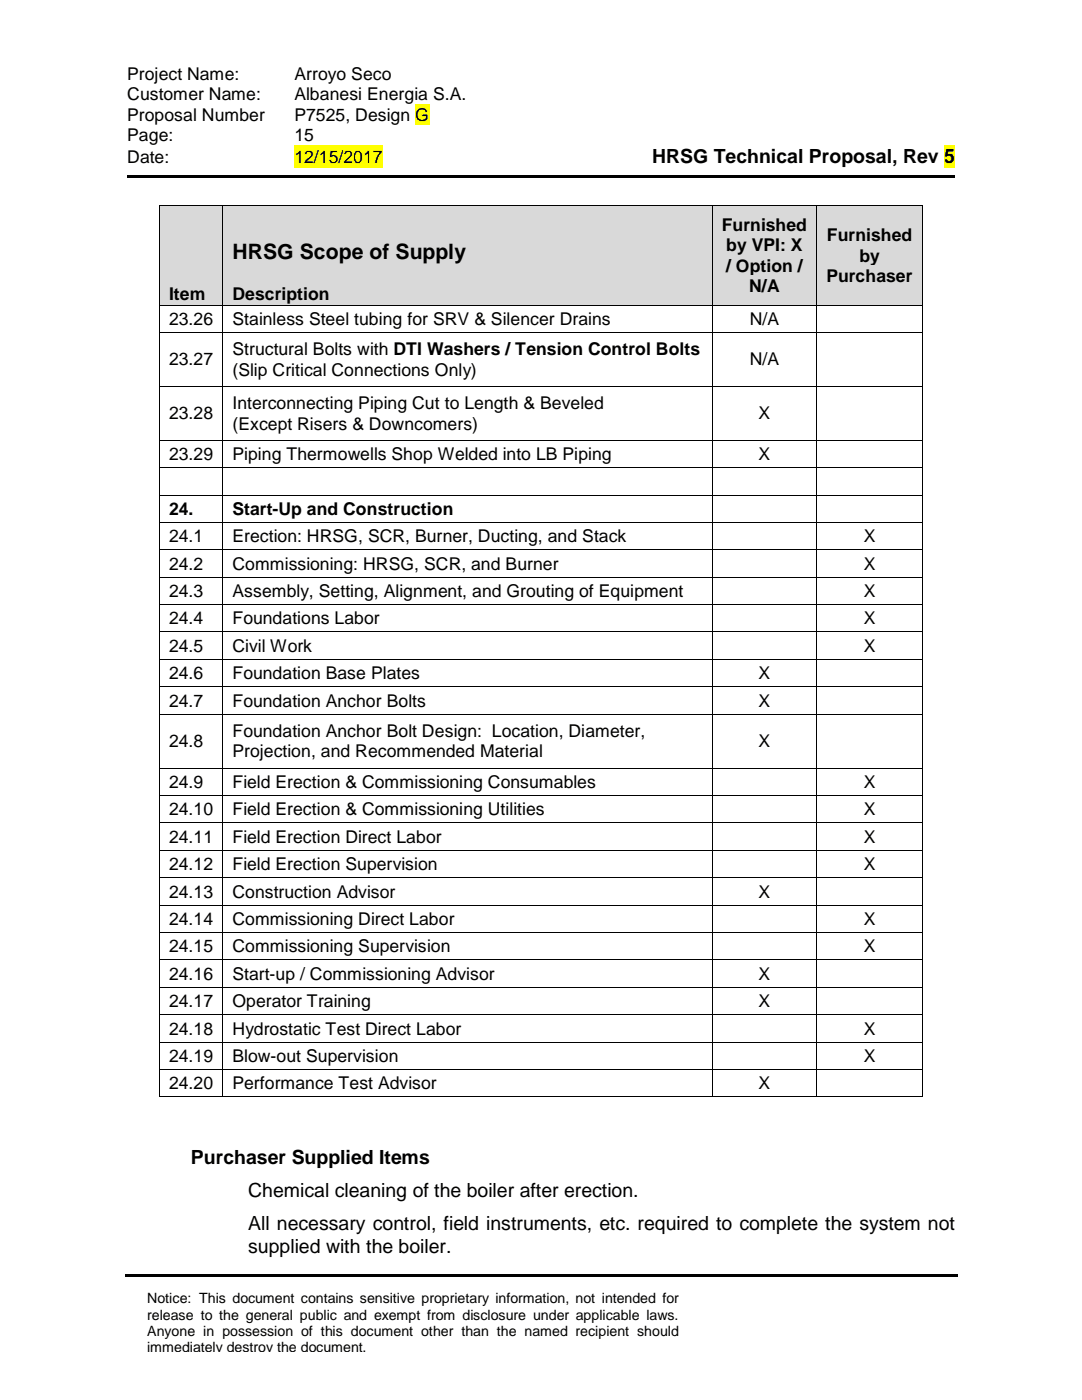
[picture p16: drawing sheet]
<svg xmlns="http://www.w3.org/2000/svg" width="216mm" height="279mm" viewBox="0 0 216 279" stroke-linecap="round" stroke-linejoin="round" font-family="sans-serif">
<defs><g id="words">
<text font-size="4.2" x="46.4" y="51.7">HRSG Scope of Supply</text>
<g font-size="3.9">
<text x="130.1" y="32.5">HRSG Technical Proposal, Rev 5</text>
<text x="38.1" y="232.3">Purchaser Supplied Items</text>
<text x="49.5" y="238.9">Chemical cleaning of the boiler after erection.</text>
<text x="49.5" y="245.5">All necessary control, field instruments, etc. required to complete the system not</text>
<text x="49.5" y="250">supplied with the boiler.</text>
</g>
<g font-size="3.5">
<text x="25.4" y="16">Project Name:</text>
<text x="58.8" y="16">Arroyo Seco</text>
<text x="25.4" y="20">Customer Name:</text>
<text x="58.8" y="20">Albanesi Energia S.A.</text>
<text x="25.4" y="24.1">Proposal Number</text>
<text x="25.4" y="28.1">Page:</text>
<text x="58.8" y="24.1">P7525, Design G</text>
<text x="58.8" y="28.1">15</text>
<text x="25.4" y="32.5">Date:</text>
<text x="58.8" y="32.5">12/15/2017</text>
<text x="144" y="46.1">Furnished</text>
<text x="144.9" y="50.2">by VPI: X</text>
<text x="165" y="48.1">Furnished</text>
<text x="171.5" y="52.2">by</text>
<text x="33.7" y="59.9">Item</text>
<text x="46.4" y="59.9">Description</text>
<text x="144.9" y="54.2">/ Option /</text>
<text x="149.5" y="58.3">N/A</text>
<text x="164.9" y="56.2">Purchaser</text>
<text x="33.7" y="64.9">23.26</text>
<text x="46.4" y="64.9">Stainless Steel tubing for SRV &amp; Silencer Drains</text>
<text x="149.6" y="64.9">N/A</text>
<text x="46.4" y="70.9">Structural Bolts with DTI Washers / Tension Control Bolts</text>
<text x="33.7" y="72.9">23.27</text>
<text x="46.4" y="75">(Slip Critical Connections Only)</text>
<text x="149.6" y="72.9">N/A</text>
<text x="33.7" y="83.7">23.28</text>
<text x="46.4" y="81.7">Interconnecting Piping Cut to Length &amp; Beveled</text>
<text x="151.3" y="83.7">X</text>
<text x="46.4" y="85.7">(Except Risers &amp; Downcomers)</text>
<text x="33.7" y="91.8">23.29</text>
<text x="46.4" y="91.8">Piping Thermowells Shop Welded into LB Piping</text>
<text x="151.3" y="91.8">X</text>
<text x="33.7" y="102.7">24.</text>
<text x="46.4" y="102.7">Start-Up and Construction</text>
<text x="33.7" y="108.2">24.1</text>
<text x="33.7" y="113.7">24.2</text>
<text x="46.4" y="108.2">Erection: HRSG, SCR, Burner, Ducting, and Stack</text>
<text x="46.4" y="113.7">Commissioning: HRSG, SCR, and Burner</text>
<text x="172.3" y="108.2">X</text>
<text x="172.3" y="113.7">X</text>
<text x="33.7" y="119.2">24.3</text>
<text x="46.4" y="119.2">Assembly, Setting, Alignment, and Grouting of Equipment</text>
<text x="172.3" y="119.2">X</text>
<text x="33.7" y="124.6">24.4</text>
<text x="46.4" y="124.6">Foundations Labor</text>
<text x="172.3" y="124.6">X</text>
<text x="33.7" y="130.1">24.5</text>
<text x="46.4" y="130.1">Civil Work</text>
<text x="172.3" y="130.1">X</text>
<text x="33.7" y="135.6">24.6</text>
<text x="46.4" y="135.6">Foundation Base Plates</text>
<text x="151.3" y="135.6">X</text>
<text x="33.7" y="141.1">24.7</text>
<text x="46.4" y="141.1">Foundation Anchor Bolts</text>
<text x="151.3" y="141.1">X</text>
<text x="33.7" y="149.1">24.8</text>
<text x="46.4" y="147.1">Foundation Anchor Bolt Design: Location, Diameter,</text>
<text x="151.3" y="149.1">X</text>
<text x="46.4" y="151.2">Projection, and Recommended Material</text>
<text x="33.7" y="157.3">24.9</text>
<text x="46.4" y="157.3">Field Erection &amp; Commissioning Consumables</text>
<text x="172.3" y="157.3">X</text>
<text x="33.7" y="162.7">24.10</text>
<text x="46.4" y="162.7">Field Erection &amp; Commissioning Utilities</text>
<text x="172.3" y="162.7">X</text>
<text x="33.7" y="168.2">24.11</text>
<text x="33.7" y="173.7">24.12</text>
<text x="46.4" y="168.2">Field Erection Direct Labor</text>
<text x="46.4" y="173.7">Field Erection Supervision</text>
<text x="172.3" y="168.2">X</text>
<text x="172.3" y="173.7">X</text>
<text x="33.7" y="179.2">24.13</text>
<text x="46.4" y="179.2">Construction Advisor</text>
<text x="151.3" y="179.2">X</text>
<text x="33.7" y="184.6">24.14</text>
<text x="46.4" y="184.6">Commissioning Direct Labor</text>
<text x="172.3" y="184.6">X</text>
<text x="33.7" y="190.1">24.15</text>
<text x="46.4" y="190.1">Commissioning Supervision</text>
<text x="172.3" y="190.1">X</text>
<text x="33.7" y="195.5">24.16</text>
<text x="46.4" y="195.5">Start-up / Commissioning Advisor</text>
<text x="151.3" y="195.5">X</text>
<text x="33.7" y="201">24.17</text>
<text x="46.4" y="201">Operator Training</text>
<text x="151.3" y="201">X</text>
<text x="33.7" y="206.5">24.18</text>
<text x="46.4" y="206.5">Hydrostatic Test Direct Labor</text>
<text x="172.3" y="206.5">X</text>
<text x="33.7" y="212">24.19</text>
<text x="46.4" y="212">Blow-out Supervision</text>
<text x="172.3" y="212">X</text>
<text x="33.7" y="217.4">24.20</text>
<text x="46.4" y="217.4">Performance Test Advisor</text>
<text x="151.3" y="217.4">X</text>
</g>
<g font-size="2.8">
<text x="29.4" y="263.4">release to the general public and exempt from disclosure under applicable laws.</text>
<text x="29.4" y="260.1">Notice: This document contains sensitive proprietary information, not intended for</text>
<text x="29.4" y="266.6">Anyone in possession of this document other than the named recipient should</text>
<text x="29.4" y="269.8">immediately destroy the document.</text>
</g>
</g></defs>
<g fill="#ff0">
<path d="M82.8 20.8h2.8v4h-2.8z"/>
<path d="M58.8 28.9h17.6v4.5h-17.6z"/>
<path d="M188.4 28.9h2.1v4.5h-2.1z"/>
</g>
<path d="M24.9 254.3h166.1v.5h-166.1z" fill="#000"/>
<path d="M26.8 255.2h111.2v15.9h-111.2z" fill-rule="evenodd" fill="#fff"/>
<path d="M25.4 34.9h165.1v.5h-165.1z" fill-rule="evenodd" fill="#000"/>
<g fill="#d9d9d9">
<path d="M32 41.2h12.4v19.6h-12.4z"/>
<path d="M33.7 56.7h8.9v4.1h-8.9z"/>
<path d="M44.5 41.2h97.5v19.6h-97.5z"/>
<path d="M46.4 47.8h93.8v4.9h-93.8z"/>
<path d="M46.4 52.7h93.8v4h-93.8z"/>
<path d="M46.4 56.7h93.8v4.1h-93.8z"/>
<path d="M142.1 41.2h20.8v19.6h-20.8z"/>
<path d="M144 42.9h17.1v4h-17.1z"/>
<path d="M144 46.9h17.1v4.1h-17.1z"/>
<path d="M144 51h17.1v4h-17.1z"/>
<path d="M144 55h17.1v4.1h-17.1z"/>
<path d="M163 41.2h20.9v19.6h-20.9z"/>
<path d="M164.9 44.9h17.2v4.1h-17.2z"/>
<path d="M164.9 49h17.2v4h-17.2z"/>
<path d="M164.9 53h17.2v4.1h-17.2z"/>
</g>
<g fill="#000">
<path d="M31.8 41h.2v.2h-.2zM44.4 41h.2v.2h-.2zM142 41h.2v.2h-.2zM162.9 41h.2v.2h-.2zM184 41h.1v.2h-.1zM31.8 60.8h.2v.2h-.2zM31.8 66.3h.2v.1h-.2zM31.8 77h.2v.2h-.2zM44.4 60.8h.2v.2h-.2zM44.4 66.3h.2v.1h-.2zM44.4 77h.2v.2h-.2zM142 60.8h.2v.2h-.2z"/>
<path d="M142 66.3h.2v.1h-.2zM142 77h.2v.2h-.2zM162.9 60.8h.2v.2h-.2zM162.9 66.3h.2v.1h-.2zM162.9 77h.2v.2h-.2zM184 60.8h.1v.2h-.1zM184 66.3h.1v.1h-.1zM184 77h.1v.2h-.1zM31.8 87.8h.2v.1h-.2zM31.8 93.2h.2v.2h-.2zM31.8 98.7h.2v.2h-.2zM44.4 87.8h.2v.1h-.2z"/>
<path d="M44.4 93.2h.2v.2h-.2zM44.4 98.7h.2v.2h-.2zM142 87.8h.2v.1h-.2zM142 93.2h.2v.2h-.2zM142 98.7h.2v.2h-.2zM162.9 87.8h.2v.1h-.2zM162.9 93.2h.2v.2h-.2zM162.9 98.7h.2v.2h-.2zM184 87.8h.1v.1h-.1zM184 93.2h.1v.2h-.1zM184 98.7h.1v.2h-.1zM31.8 104.2h.2v.2h-.2z"/>
<path d="M31.8 109.6h.2v.2h-.2zM31.8 115.1h.2v.2h-.2zM44.4 104.2h.2v.2h-.2zM44.4 109.6h.2v.2h-.2zM44.4 115.1h.2v.2h-.2zM142 104.2h.2v.2h-.2zM142 109.6h.2v.2h-.2zM142 115.1h.2v.2h-.2zM162.9 104.2h.2v.2h-.2zM162.9 109.6h.2v.2h-.2zM162.9 115.1h.2v.2h-.2zM184 104.2h.1v.2h-.1z"/>
<path d="M184 109.6h.1v.2h-.1zM184 115.1h.1v.2h-.1zM31.8 120.6h.2v.1h-.2zM31.8 126h.2v.2h-.2zM31.8 131.5h.2v.2h-.2zM31.8 137h.2v.2h-.2zM44.4 120.6h.2v.1h-.2zM44.4 126h.2v.2h-.2zM44.4 131.5h.2v.2h-.2zM44.4 137h.2v.2h-.2zM142 120.6h.2v.1h-.2zM142 126h.2v.2h-.2z"/>
<path d="M142 131.5h.2v.2h-.2zM142 137h.2v.2h-.2zM162.9 120.6h.2v.1h-.2zM162.9 126h.2v.2h-.2zM162.9 131.5h.2v.2h-.2zM162.9 137h.2v.2h-.2zM184 120.6h.1v.1h-.1zM184 126h.1v.2h-.1zM184 131.5h.1v.2h-.1zM184 137h.1v.2h-.1zM31.8 142.5h.2v.1h-.2zM31.8 153.2h.2v.2h-.2z"/>
<path d="M31.8 158.7h.2v.1h-.2zM44.4 142.5h.2v.1h-.2zM44.4 153.2h.2v.2h-.2zM44.4 158.7h.2v.1h-.2zM142 142.5h.2v.1h-.2zM142 153.2h.2v.2h-.2zM142 158.7h.2v.1h-.2zM162.9 142.5h.2v.1h-.2zM162.9 153.2h.2v.2h-.2zM162.9 158.7h.2v.1h-.2zM184 142.5h.1v.1h-.1zM184 153.2h.1v.2h-.1z"/>
<path d="M184 158.7h.1v.1h-.1zM31.8 164.1h.2v.2h-.2zM31.8 169.6h.2v.2h-.2zM31.8 175.1h.2v.2h-.2zM44.4 164.1h.2v.2h-.2zM44.4 169.6h.2v.2h-.2zM44.4 175.1h.2v.2h-.2zM142 164.1h.2v.2h-.2zM142 169.6h.2v.2h-.2zM142 175.1h.2v.2h-.2zM162.9 164.1h.2v.2h-.2zM162.9 169.6h.2v.2h-.2z"/>
<path d="M162.9 175.1h.2v.2h-.2zM184 164.1h.1v.2h-.1zM184 169.6h.1v.2h-.1zM184 175.1h.1v.2h-.1zM31.8 180.6h.2v.1h-.2zM31.8 186h.2v.2h-.2zM31.8 191.5h.2v.1h-.2zM31.8 196.9h.2v.2h-.2zM44.4 180.6h.2v.1h-.2zM44.4 186h.2v.2h-.2zM44.4 191.5h.2v.1h-.2zM44.4 196.9h.2v.2h-.2z"/>
<path d="M142 180.6h.2v.1h-.2zM142 186h.2v.2h-.2zM142 191.5h.2v.1h-.2zM142 196.9h.2v.2h-.2zM162.9 180.6h.2v.1h-.2zM162.9 186h.2v.2h-.2zM162.9 191.5h.2v.1h-.2zM162.9 196.9h.2v.2h-.2zM184 180.6h.1v.1h-.1zM184 186h.1v.2h-.1zM184 191.5h.1v.1h-.1zM184 196.9h.1v.2h-.1z"/>
<path d="M31.8 202.4h.2v.2h-.2zM31.8 207.9h.2v.2h-.2zM31.8 213.4h.2v.1h-.2zM31.8 218.8h.2v.2h-.2zM44.4 202.4h.2v.2h-.2zM44.4 207.9h.2v.2h-.2zM44.4 213.4h.2v.1h-.2zM44.4 218.8h.2v.2h-.2zM142 202.4h.2v.2h-.2zM142 207.9h.2v.2h-.2zM142 213.4h.2v.1h-.2zM142 218.8h.2v.2h-.2z"/>
<path d="M162.9 202.4h.2v.2h-.2zM162.9 207.9h.2v.2h-.2zM162.9 213.4h.2v.1h-.2zM162.9 218.8h.2v.2h-.2zM184 202.4h.1v.2h-.1zM184 207.9h.1v.2h-.1zM184 213.4h.1v.1h-.1zM184 218.8h.1v.2h-.1z"/>
</g>
<g fill="none" stroke="#000" stroke-width=".2">
<path d="M31.9 41.2v19.6M32 41.1h12.4M44.5 41.2v19.6M44.6 41.1h97.4M142.1 41.2v19.6M142.2 41.1h20.7M163 41.2v19.6M163.1 41.1h20.9M184.1 41.2v19.6M31.9 61v5.3M31.9 66.4v10.6M31.9 77.2v10.6"/>
<path d="M32 60.9h12.4M32 66.3h12.4M32 77.1h12.4M44.5 61v5.3M44.5 66.4v10.6M44.5 77.2v10.6M44.6 60.9h97.4M44.6 66.3h97.4M44.6 77.1h97.4M142.1 61v5.3M142.1 66.4v10.6M142.1 77.2v10.6"/>
<path d="M142.2 60.9h20.7M142.2 66.3h20.7M142.2 77.1h20.7M163 61v5.3M163 66.4v10.6M163 77.2v10.6M163.1 60.9h20.9M163.1 66.3h20.9M163.1 77.1h20.9M184.1 61v5.3M184.1 66.4v10.6M184.1 77.2v10.6"/>
<path d="M31.9 87.9v5.3M31.9 93.4v5.3M31.9 98.9v5.3M32 87.8h12.4M32 93.3h12.4M32 98.8h12.4M44.5 87.9v5.3M44.5 93.4v5.3M44.5 98.9v5.3M44.6 87.8h97.4M44.6 93.3h97.4M44.6 98.8h97.4"/>
<path d="M142.1 87.9v5.3M142.1 93.4v5.3M142.1 98.9v5.3M142.2 87.8h20.7M142.2 93.3h20.7M142.2 98.8h20.7M163 87.9v5.3M163 93.4v5.3M163 98.9v5.3M163.1 87.8h20.9M163.1 93.3h20.9M163.1 98.8h20.9"/>
<path d="M184.1 87.9v5.3M184.1 93.4v5.3M184.1 98.9v5.3M31.9 104.4v5.2M31.9 109.8v5.3M31.9 115.3v5.3M32 104.3h12.4M32 109.7h12.4M32 115.2h12.4M44.5 104.4v5.2M44.5 109.8v5.3M44.5 115.3v5.3"/>
<path d="M44.6 104.3h97.4M44.6 109.7h97.4M44.6 115.2h97.4M142.1 104.4v5.2M142.1 109.8v5.3M142.1 115.3v5.3M142.2 104.3h20.7M142.2 109.7h20.7M142.2 115.2h20.7M163 104.4v5.2M163 109.8v5.3M163 115.3v5.3"/>
<path d="M163.1 104.3h20.9M163.1 109.7h20.9M163.1 115.2h20.9M184.1 104.4v5.2M184.1 109.8v5.3M184.1 115.3v5.3M31.9 120.7v5.3M31.9 126.2v5.3M31.9 131.7v5.3M31.9 137.2v5.3M32 120.7h12.4M32 126.1h12.4"/>
<path d="M32 131.6h12.4M32 137.1h12.4M44.5 120.7v5.3M44.5 126.2v5.3M44.5 131.7v5.3M44.5 137.2v5.3M44.6 120.7h97.4M44.6 126.1h97.4M44.6 131.6h97.4M44.6 137.1h97.4M142.1 120.7v5.3M142.1 126.2v5.3"/>
<path d="M142.1 131.7v5.3M142.1 137.2v5.3M142.2 120.7h20.7M142.2 126.1h20.7M142.2 131.6h20.7M142.2 137.1h20.7M163 120.7v5.3M163 126.2v5.3M163 131.7v5.3M163 137.2v5.3M163.1 120.7h20.9M163.1 126.1h20.9"/>
<path d="M163.1 131.6h20.9M163.1 137.1h20.9M184.1 120.7v5.3M184.1 126.2v5.3M184.1 131.7v5.3M184.1 137.2v5.3M31.9 142.6v10.6M31.9 153.4v5.3M31.9 158.8v5.3M32 142.5h12.4M32 153.3h12.4M32 158.8h12.4"/>
<path d="M44.5 142.6v10.6M44.5 153.4v5.3M44.5 158.8v5.3M44.6 142.5h97.4M44.6 153.3h97.4M44.6 158.8h97.4M142.1 142.6v10.6M142.1 153.4v5.3M142.1 158.8v5.3M142.2 142.5h20.7M142.2 153.3h20.7M142.2 158.8h20.7"/>
<path d="M163 142.6v10.6M163 153.4v5.3M163 158.8v5.3M163.1 142.5h20.9M163.1 153.3h20.9M163.1 158.8h20.9M184.1 142.6v10.6M184.1 153.4v5.3M184.1 158.8v5.3M31.9 164.3v5.3M31.9 169.8v5.3M31.9 175.3v5.3"/>
<path d="M32 164.2h12.4M32 169.7h12.4M32 175.2h12.4M44.5 164.3v5.3M44.5 169.8v5.3M44.5 175.3v5.3M44.6 164.2h97.4M44.6 169.7h97.4M44.6 175.2h97.4M142.1 164.3v5.3M142.1 169.8v5.3M142.1 175.3v5.3"/>
<path d="M142.2 164.2h20.7M142.2 169.7h20.7M142.2 175.2h20.7M163 164.3v5.3M163 169.8v5.3M163 175.3v5.3M163.1 164.2h20.9M163.1 169.7h20.9M163.1 175.2h20.9M184.1 164.3v5.3M184.1 169.8v5.3M184.1 175.3v5.3"/>
<path d="M31.9 180.7v5.3M31.9 186.2v5.3M31.9 191.6v5.3M31.9 197.1v5.3M32 180.6h12.4M32 186.1h12.4M32 191.6h12.4M32 197h12.4M44.5 180.7v5.3M44.5 186.2v5.3M44.5 191.6v5.3M44.5 197.1v5.3"/>
<path d="M44.6 180.6h97.4M44.6 186.1h97.4M44.6 191.6h97.4M44.6 197h97.4M142.1 180.7v5.3M142.1 186.2v5.3M142.1 191.6v5.3M142.1 197.1v5.3M142.2 180.6h20.7M142.2 186.1h20.7M142.2 191.6h20.7M142.2 197h20.7"/>
<path d="M163 180.7v5.3M163 186.2v5.3M163 191.6v5.3M163 197.1v5.3M163.1 180.6h20.9M163.1 186.1h20.9M163.1 191.6h20.9M163.1 197h20.9M184.1 180.7v5.3M184.1 186.2v5.3M184.1 191.6v5.3M184.1 197.1v5.3"/>
<path d="M31.9 202.6v5.3M31.9 208.1v5.3M31.9 213.5v5.3M32 202.5h12.4M32 208h12.4M32 213.4h12.4M32 218.9h12.4M44.5 202.6v5.3M44.5 208.1v5.3M44.5 213.5v5.3M44.6 202.5h97.4M44.6 208h97.4"/>
<path d="M44.6 213.4h97.4M44.6 218.9h97.4M142.1 202.6v5.3M142.1 208.1v5.3M142.1 213.5v5.3M142.2 202.5h20.7M142.2 208h20.7M142.2 213.4h20.7M142.2 218.9h20.7M163 202.6v5.3M163 208.1v5.3M163 213.5v5.3"/>
<path d="M163.1 202.5h20.9M163.1 208h20.9M163.1 213.4h20.9M163.1 218.9h20.9M184.1 202.6v5.3M184.1 208.1v5.3M184.1 213.5v5.3"/>
</g>
<use href="#words"/>
</svg>
